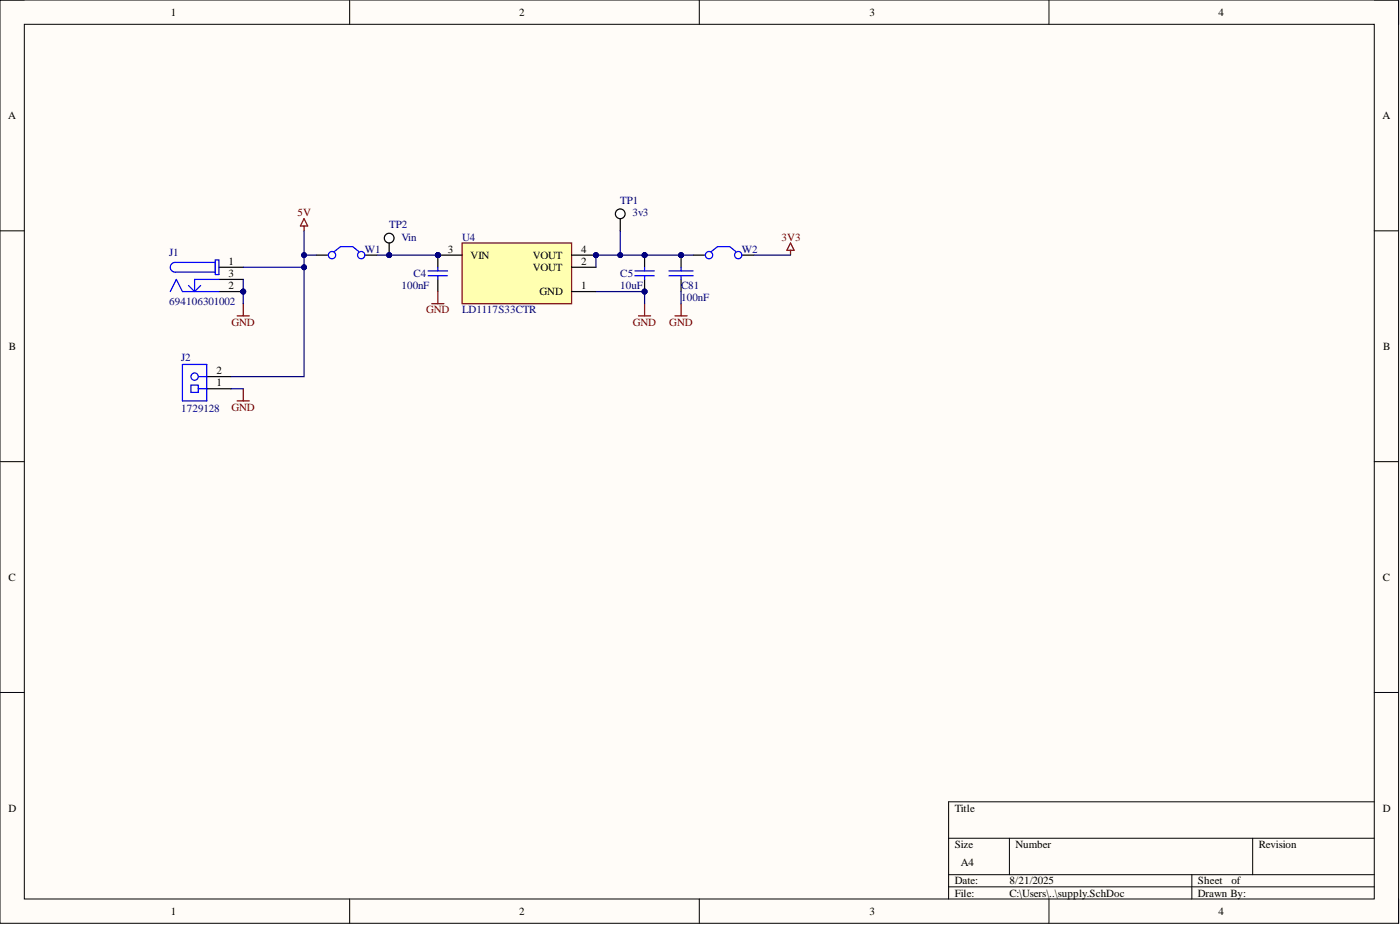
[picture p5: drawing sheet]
<svg xmlns="http://www.w3.org/2000/svg" width="292mm" height="193mm" viewBox="0 0 292 193" stroke-linecap="round" stroke-linejoin="round" font-family="sans-serif">
<defs><g id="words">
<g font-size="2.3">
<text x="35.6" y="3.3">1</text>
<text x="108.3" y="3.3">2</text>
<text x="181.4" y="3.3">3</text>
<text x="254.3" y="3.3">4</text>
<text x="1.7" y="24.8">A</text>
<text x="288.4" y="24.8">A</text>
<text x="93.5" y="52.7">3</text>
<text x="98.2" y="54">VIN</text>
<text x="111.1" y="54">VOUT</text>
<text x="121.3" y="52.7">4</text>
<text x="47.7" y="55.3">1</text>
<text x="47.7" y="57.8">3</text>
<text x="111.1" y="56.5">VOUT</text>
<text x="121.3" y="55.3">2</text>
<text x="47.7" y="60.3">2</text>
<text x="112.6" y="61.6">GND</text>
<text x="121.3" y="60.3">1</text>
<text x="1.9" y="73">B</text>
<text x="288.6" y="73">B</text>
<text x="45.2" y="80.6">1</text>
<text x="45.2" y="78.1">2</text>
<text x="1.8" y="121.1">C</text>
<text x="288.5" y="121.1">C</text>
<text x="1.8" y="169.3">D</text>
<text x="199.2" y="169.3">Title</text>
<text x="288.5" y="169.3">D</text>
<text x="199.2" y="176.9">Size</text>
<text x="211.9" y="176.9">Number</text>
<text x="262.6" y="176.9">Revision</text>
<text x="199.2" y="184.5">Date:</text>
<text x="200.5" y="180.7">A4</text>
<text x="210.6" y="184.5">8/21/2025</text>
<text x="249.9" y="184.5">Sheet</text>
<text x="256.9" y="184.5">of</text>
<text x="35.6" y="190.8">1</text>
<text x="108.3" y="190.8">2</text>
<text x="181.4" y="190.8">3</text>
<text x="199.2" y="187">File:</text>
<text x="210.6" y="187">C:\Users\..\supply.SchDoc</text>
<text x="249.9" y="187">Drawn By:</text>
<text x="254.3" y="190.8">4</text>
</g>
<g font-size="2.3" fill="#800000">
<text x="62.1" y="45.1">5V</text>
<text x="163.1" y="50.2">3V3</text>
<text x="88.9" y="65.4">GND</text>
<text x="48.3" y="67.9">GND</text>
<text x="132" y="67.9">GND</text>
<text x="139.6" y="67.9">GND</text>
<text x="48.3" y="85.7">GND</text>
</g>
<g font-size="2.3" fill="#000080">
<text x="81.2" y="47.6">TP2</text>
<text x="129.4" y="42.6">TP1</text>
<text x="131.9" y="45.1">3v3</text>
<text x="35.3" y="53.5">J1</text>
<text x="76.1" y="52.7">W1</text>
<text x="83.7" y="50.2">Vin</text>
<text x="96.4" y="50.2">U4</text>
<text x="154.8" y="52.7">W2</text>
<text x="86.3" y="57.8">C4</text>
<text x="129.4" y="57.8">C5</text>
<text x="35.3" y="63.6">694106301002</text>
<text x="83.7" y="60.3">100nF</text>
<text x="96.4" y="65.4">LD1117S33CTR</text>
<text x="129.4" y="60.3">10uF</text>
<text x="142.1" y="60.3">C81</text>
<text x="142.1" y="62.9">100nF</text>
<text x="37.8" y="75.3">J2</text>
<text x="37.8" y="85.9">1729128</text>
</g>
</g></defs>
<path d="M0 0h291.8v192.6h-291.8z" fill-rule="evenodd" fill="#fffcf8"/>
<path d="M0 0h291.8v192.6h-291.8z" fill="none" stroke="#000" stroke-width=".21"/>
<path d="M5.1 5.1h281.6v182.4h-281.6z" fill-rule="evenodd" fill="#fffcf8"/>
<g fill="none" stroke="#000" stroke-width=".21">
<path d="M0 0h5.1M5.1 5.1h281.6v182.4h-281.6zM73 0v5.1M145.9 0v5.1M218.9 0v5.1M286.7 0h5.1v5.1M0 48.2h5.1M286.7 48.2h5.1M0 96.3h5.1M286.7 96.3h5.1M0 144.5h5.1M286.7 144.5h5.1"/>
<path d="M197.9 174.9h88.8M210.6 174.9v7.6M261.4 174.9v7.6M286.7 167.3h-88.8v20.2M73 187.5v5.1M145.9 187.5v5.1M197.9 182.5h88.8M197.9 185h88.8M218.9 187.5v5.1M248.7 182.5v5M291.8 187.5v5.1"/>
</g>
<path d="M63.4 45.6l.8 1.5h-1.5zM63.4 47.1v1.1M164.9 50.7l.8 1.5h-1.5zM164.9 52.2v1" fill="none" stroke="#800000" stroke-width=".25"/>
<circle cx="81.2" cy="53.2" r=".51" fill="#000080"/>
<circle cx="81.2" cy="53.2" r=".51" fill="none" stroke="#000080" stroke-width=".21"/>
<circle cx="81.2" cy="49.7" r="1.02" fill="#fff"/>
<g fill="none" stroke="#000" stroke-width=".25">
<path d="M81.2 50.7v2.5"/>
<circle cx="81.2" cy="49.7" r="1.02"/>
</g>
<circle cx="81.2" cy="53.2" r=".51" fill="#000080"/>
<circle cx="81.2" cy="53.2" r=".51" fill="none" stroke="#000080" stroke-width=".21"/>
<circle cx="129.4" cy="44.6" r="1.02" fill="#fff"/>
<g fill="none" stroke="#000" stroke-width=".25">
<path d="M129.4 45.6v2.6"/>
<circle cx="129.4" cy="44.6" r="1.02"/>
</g>
<path d="M49.5 65.9h2.5M50.7 63.4v2.5" fill="none" stroke="#800000" stroke-width=".25"/>
<circle cx="50.7" cy="60.8" r=".51" fill="#000080"/>
<circle cx="50.7" cy="60.8" r=".51" fill="none" stroke="#000080" stroke-width=".21"/>
<path d="M45.7 55.8h5M45.7 58.3h5M45.7 60.8h5" fill="none" stroke="#000" stroke-width=".25"/>
<circle cx="50.7" cy="60.8" r=".51" fill="#000080"/>
<circle cx="50.7" cy="60.8" r=".51" fill="none" stroke="#000080" stroke-width=".21"/>
<path d="M39.3 59.6l1.3 1.2M41.9 59.6l-1.3 1.2M44.9 54.7h-8.4a1.01 1.01 0 0 0-1 1.1 1.01 1.01 0 0 0 1 1h8.4M44.9 54.2h.8v3.1h-.8zM45.7 58.3h-5.1v2.5M35.5 60.8l1.3-2.5 1.3 2.5h7.6M38.1 76h5v7.6h-5zM41.4 78.6h1.7M41.4 81.1h1.7" fill="none" stroke="#00f" stroke-width=".25"/>
<path d="M43.1 78.6h5.1M43.1 81.1h5.1" fill="none" stroke="#000" stroke-width=".25"/>
<circle cx="40.6" cy="78.6" r=".76" fill="#fff"/>
<g fill="none" stroke="#00f" stroke-width=".25">
<path d="M69.8 52.5l1.2-1.1h2.6l1.3 1.1M39.8 80.3h1.6v1.6h-1.6z"/>
<circle cx="69.3" cy="53.2" r=".76"/>
<circle cx="75.4" cy="53.2" r=".76"/>
<circle cx="40.6" cy="78.6" r=".76"/>
</g>
<path d="M49.5 83.6h2.5M50.7 81.1v2.5" fill="none" stroke="#800000" stroke-width=".25"/>
<path d="M66 53.2h2.5M76.1 53.2h2.6" fill="none" stroke="#000" stroke-width=".25"/>
<circle cx="91.3" cy="53.2" r=".51" fill="#000080"/>
<circle cx="91.3" cy="53.2" r=".51" fill="none" stroke="#000080" stroke-width=".21"/>
<circle cx="124.3" cy="53.2" r=".51" fill="#000080"/>
<circle cx="124.3" cy="53.2" r=".51" fill="none" stroke="#000080" stroke-width=".21"/>
<path d="M96.4 50.7h22.9v12.7h-22.9z" fill-rule="evenodd" fill="#ffffb0"/>
<path d="M96.4 50.7h22.9v12.7h-22.9z" fill="none" stroke="#800000" stroke-width=".25"/>
<path d="M91.3 53.2h5.1" fill="none" stroke="#000" stroke-width=".25"/>
<circle cx="91.3" cy="53.2" r=".51" fill="#000080"/>
<circle cx="91.3" cy="53.2" r=".51" fill="none" stroke="#000080" stroke-width=".21"/>
<path d="M119.3 55.8h5M119.3 53.2h5" fill="none" stroke="#000" stroke-width=".25"/>
<circle cx="124.3" cy="53.2" r=".51" fill="#000080"/>
<circle cx="124.3" cy="53.2" r=".51" fill="none" stroke="#000080" stroke-width=".21"/>
<path d="M119.3 60.8h5" fill="none" stroke="#000" stroke-width=".25"/>
<circle cx="134.5" cy="60.8" r=".51" fill="#000080"/>
<circle cx="134.5" cy="60.8" r=".51" fill="none" stroke="#000080" stroke-width=".21"/>
<circle cx="134.5" cy="53.2" r=".51" fill="#000080"/>
<circle cx="134.5" cy="53.2" r=".51" fill="none" stroke="#000080" stroke-width=".21"/>
<path d="M134.5 58.3v2.5" fill="none" stroke="#000" stroke-width=".25"/>
<circle cx="134.5" cy="60.8" r=".51" fill="#000080"/>
<circle cx="134.5" cy="60.8" r=".51" fill="none" stroke="#000080" stroke-width=".21"/>
<path d="M134.5 53.2v2.6" fill="none" stroke="#000" stroke-width=".25"/>
<circle cx="134.5" cy="53.2" r=".51" fill="#000080"/>
<circle cx="134.5" cy="53.2" r=".51" fill="none" stroke="#000080" stroke-width=".21"/>
<path d="M132.5 56.5h4M132.5 57.5h4M134.5 55.8v.7M134.5 57.5v.8" fill="none" stroke="#00f" stroke-width=".25"/>
<circle cx="91.3" cy="53.2" r=".51" fill="#000080"/>
<circle cx="91.3" cy="53.2" r=".51" fill="none" stroke="#000080" stroke-width=".21"/>
<path d="M91.3 53.2v2.6M91.3 58.3v2.5" fill="none" stroke="#000" stroke-width=".25"/>
<circle cx="91.3" cy="53.2" r=".51" fill="#000080"/>
<circle cx="91.3" cy="53.2" r=".51" fill="none" stroke="#000080" stroke-width=".21"/>
<g fill="none" stroke="#00f" stroke-width=".25">
<path d="M89.3 56.5h4.1M89.3 57.5h4.1M91.3 55.8v.7M91.3 57.5v.8M148.4 52.5l1.3-1.1h2.5l1.3 1.1"/>
<circle cx="147.9" cy="53.2" r=".76"/>
<circle cx="154" cy="53.2" r=".76"/>
</g>
<path d="M90.1 63.4h2.5M91.3 60.8v2.6M133.2 65.9h2.6M134.5 63.4v2.5" fill="none" stroke="#800000" stroke-width=".25"/>
<path d="M144.6 53.2h2.6M154.8 53.2h2.5" fill="none" stroke="#000" stroke-width=".25"/>
<circle cx="142.1" cy="53.2" r=".51" fill="#000080"/>
<circle cx="142.1" cy="53.2" r=".51" fill="none" stroke="#000080" stroke-width=".21"/>
<path d="M142.1 53.2v2.6" fill="none" stroke="#000" stroke-width=".25"/>
<circle cx="142.1" cy="53.2" r=".51" fill="#000080"/>
<circle cx="142.1" cy="53.2" r=".51" fill="none" stroke="#000080" stroke-width=".21"/>
<path d="M142.1 58.3v2.5" fill="none" stroke="#000" stroke-width=".25"/>
<path d="M139.6 56.5h5M139.6 57.5h5M142.1 55.8v.7M142.1 57.5v.8" fill="none" stroke="#000bff" stroke-width=".25"/>
<path d="M140.8 65.9h2.6M142.1 63.4v2.5" fill="none" stroke="#800000" stroke-width=".25"/>
<path d="M63.4 55.8v22.8h-15.2M142.1 60.8v2.6M48.2 81.1h2.5" fill="none" stroke="#000080" stroke-width=".25"/>
<circle cx="63.4" cy="55.8" r=".51" fill="#000080"/>
<circle cx="63.4" cy="55.8" r=".51" fill="none" stroke="#000080" stroke-width=".21"/>
<path d="M63.4 48.2v7.6h-12.7" fill="none" stroke="#000080" stroke-width=".25"/>
<circle cx="63.4" cy="55.8" r=".51" fill="#000080"/>
<circle cx="63.4" cy="55.8" r=".51" fill="none" stroke="#000080" stroke-width=".21"/>
<circle cx="63.4" cy="53.2" r=".51" fill="#000080"/>
<circle cx="63.4" cy="53.2" r=".51" fill="none" stroke="#000080" stroke-width=".21"/>
<path d="M63.4 53.2h2.6" fill="none" stroke="#000080" stroke-width=".25"/>
<circle cx="63.4" cy="53.2" r=".51" fill="#000080"/>
<circle cx="63.4" cy="53.2" r=".51" fill="none" stroke="#000080" stroke-width=".21"/>
<path d="M78.7 53.2h12.6" fill="none" stroke="#000080" stroke-width=".25"/>
<circle cx="91.3" cy="53.2" r=".51" fill="#000080"/>
<circle cx="91.3" cy="53.2" r=".51" fill="none" stroke="#000080" stroke-width=".21"/>
<circle cx="81.2" cy="53.2" r=".51" fill="#000080"/>
<circle cx="81.2" cy="53.2" r=".51" fill="none" stroke="#000080" stroke-width=".21"/>
<path d="M124.3 60.8h10.2v2.6" fill="none" stroke="#000080" stroke-width=".25"/>
<circle cx="134.5" cy="60.8" r=".51" fill="#000080"/>
<circle cx="134.5" cy="60.8" r=".51" fill="none" stroke="#000080" stroke-width=".21"/>
<path d="M144.6 53.2h-20.3v2.6" fill="none" stroke="#000080" stroke-width=".25"/>
<circle cx="124.3" cy="53.2" r=".51" fill="#000080"/>
<circle cx="124.3" cy="53.2" r=".51" fill="none" stroke="#000080" stroke-width=".21"/>
<circle cx="129.4" cy="53.2" r=".51" fill="#000080"/>
<circle cx="129.4" cy="53.2" r=".51" fill="none" stroke="#000080" stroke-width=".21"/>
<circle cx="134.5" cy="53.2" r=".51" fill="#000080"/>
<circle cx="134.5" cy="53.2" r=".51" fill="none" stroke="#000080" stroke-width=".21"/>
<circle cx="142.1" cy="53.2" r=".51" fill="#000080"/>
<circle cx="142.1" cy="53.2" r=".51" fill="none" stroke="#000080" stroke-width=".21"/>
<path d="M50.7 58.3v5.1M157.3 53.2h7.6" fill="none" stroke="#000080" stroke-width=".25"/>
<circle cx="50.7" cy="60.8" r=".51" fill="#000080"/>
<circle cx="50.7" cy="60.8" r=".51" fill="none" stroke="#000080" stroke-width=".21"/>
<path d="M129.4 48.2v5" fill="none" stroke="#000080" stroke-width=".25"/>
<circle cx="129.4" cy="53.2" r=".51" fill="#000080"/>
<circle cx="129.4" cy="53.2" r=".51" fill="none" stroke="#000080" stroke-width=".21"/>
<use href="#words"/>
</svg>
